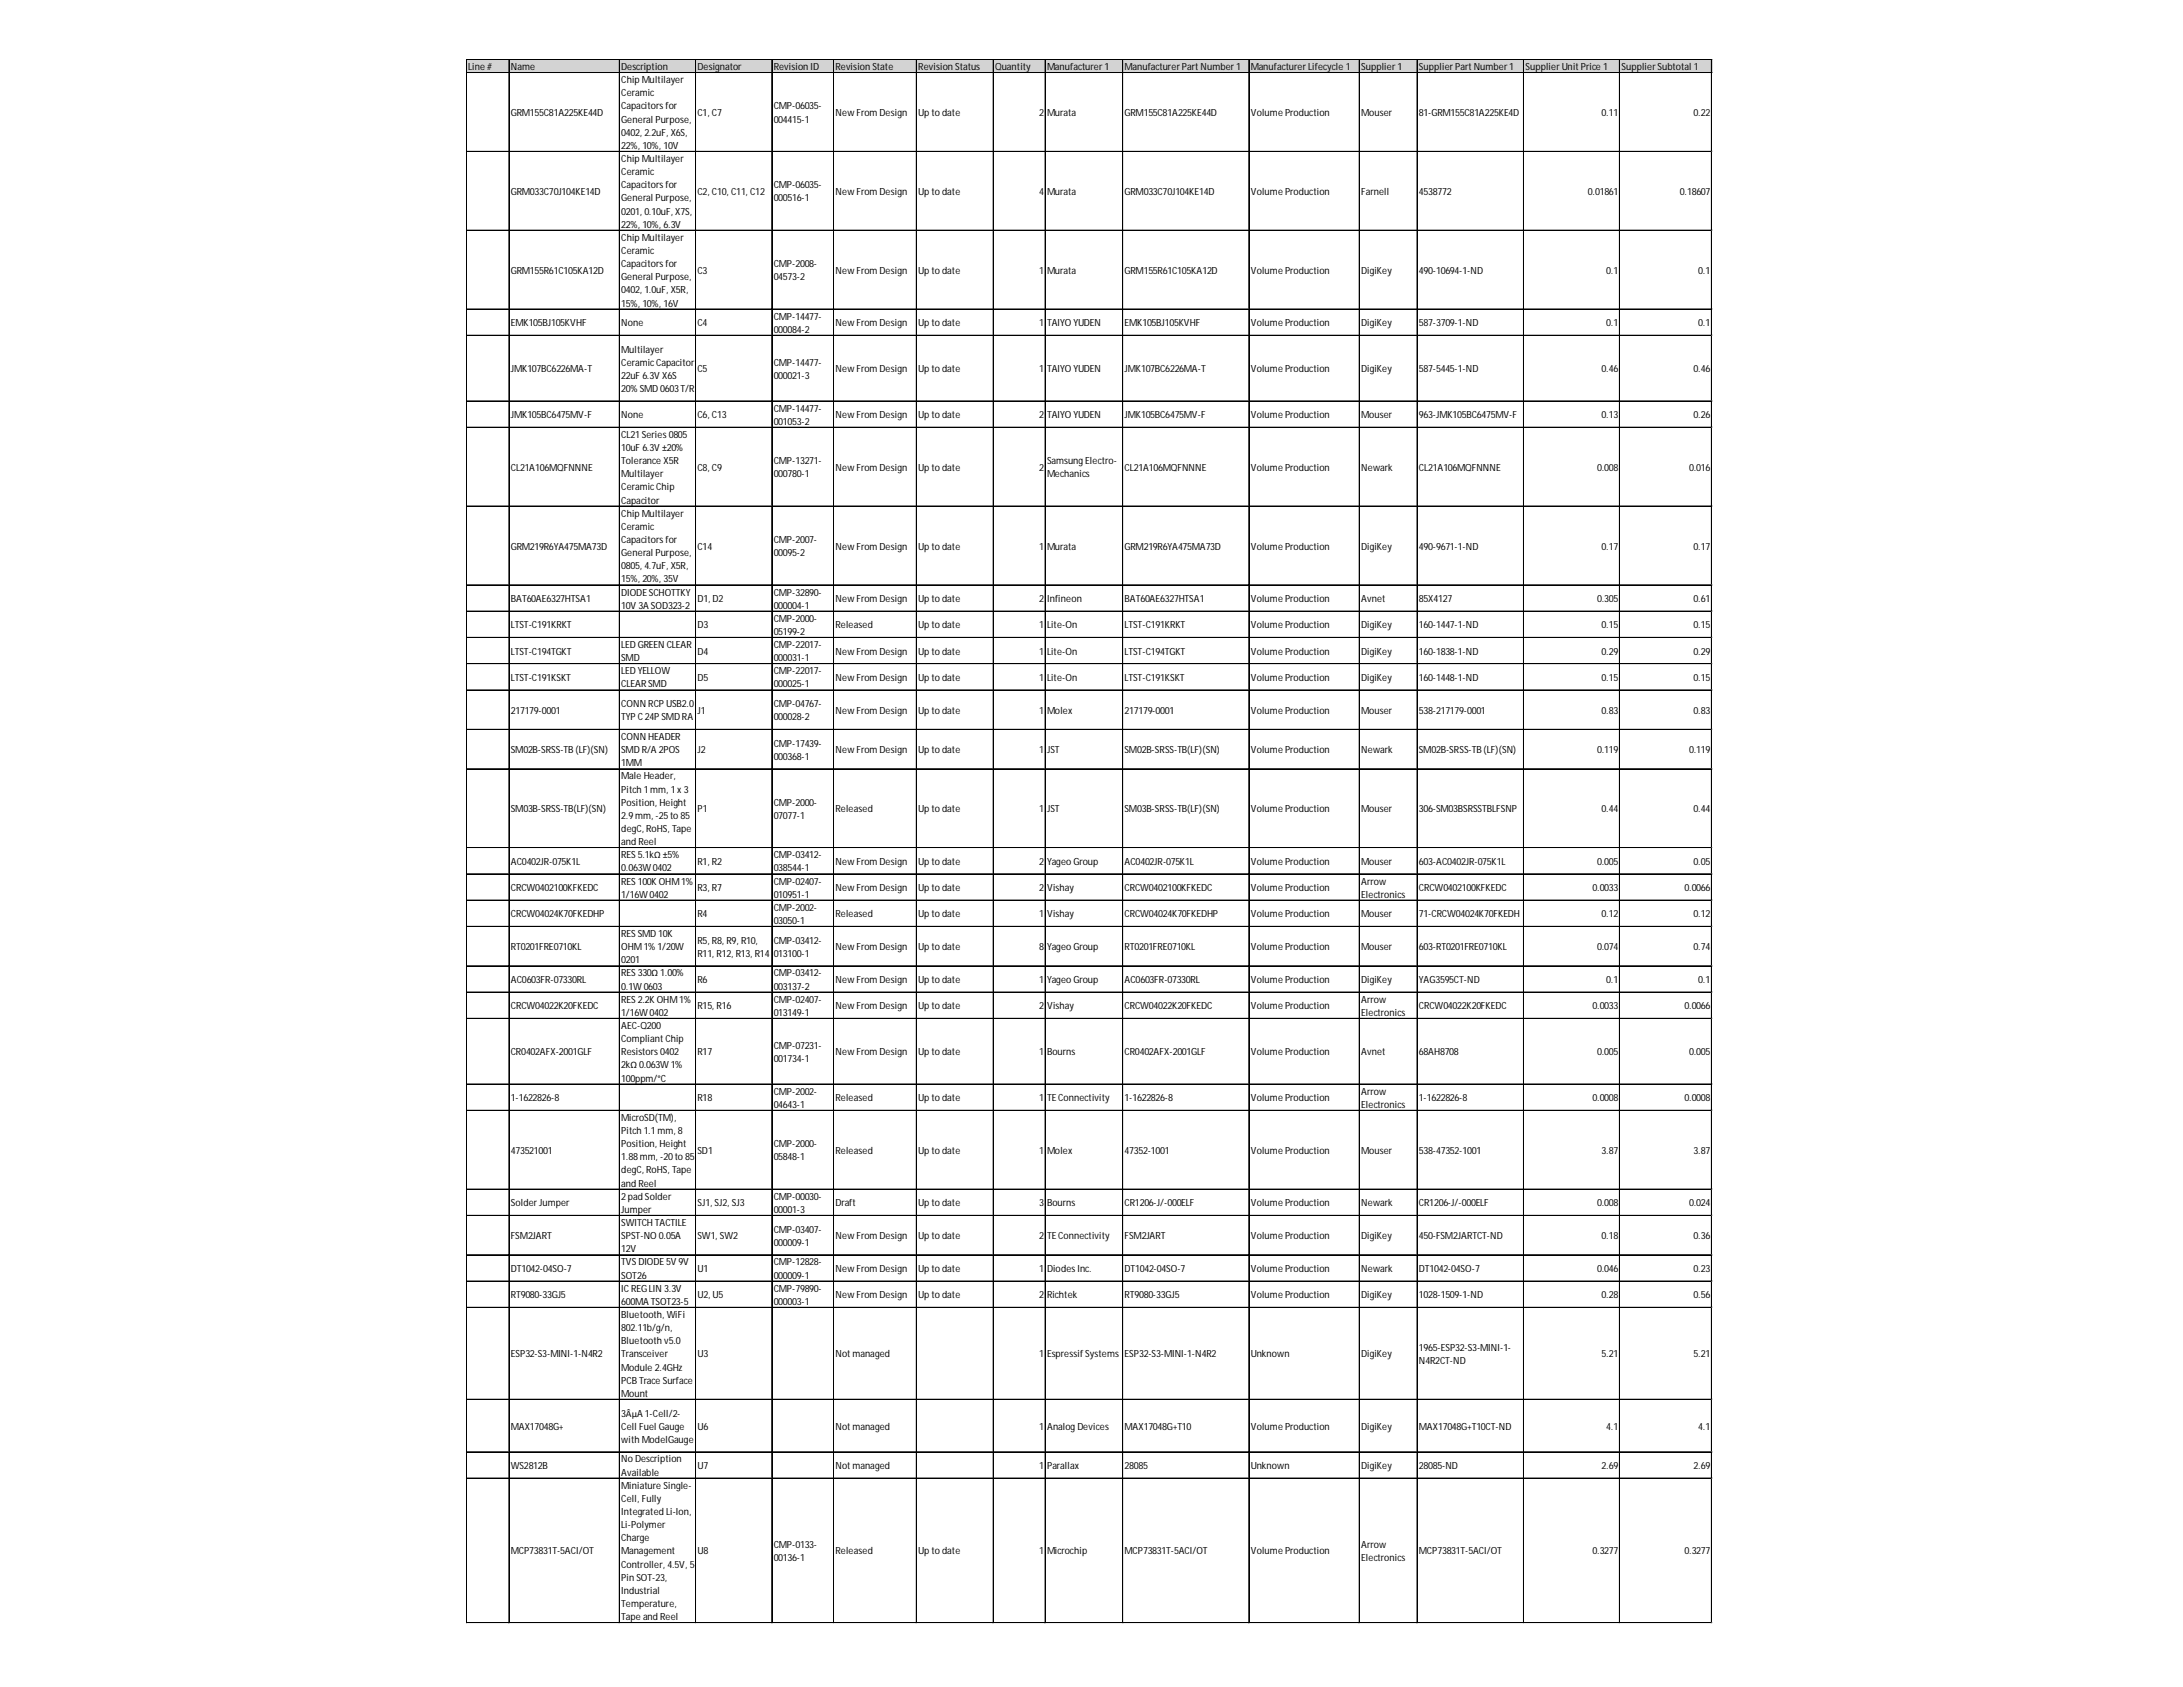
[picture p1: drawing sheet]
<svg xmlns="http://www.w3.org/2000/svg" width="279mm" height="216mm" viewBox="0 0 279 216" stroke-linecap="round" stroke-linejoin="round" font-family="sans-serif">
<defs><g id="words">
<g font-size="1.3">
<text x="59.9" y="9">Line #</text>
<text x="65.4" y="9">Name</text>
<text x="79.5" y="9">Description</text>
<text x="79.5" y="10.6">Chip Multilayer</text>
<text x="89.3" y="9">Designator</text>
<text x="99" y="9">Revision ID</text>
<text x="106.9" y="9">Revision State</text>
<text x="117.5" y="9">Revision Status</text>
<text x="127.4" y="9">Quantity</text>
<text x="134" y="9">Manufacturer1</text>
<text x="143.9" y="9">ManufacturerPartNumber1</text>
<text x="160.1" y="9">ManufacturerLifecycle 1</text>
<text x="174.2" y="9">Supplier1</text>
<text x="181.6" y="9">SupplierPartNumber1</text>
<text x="195.2" y="9">SupplierUnitPrice 1</text>
<text x="207.5" y="9">SupplierSubtotal 1</text>
<text x="65.4" y="14.9">GRM155C81A225KE44D</text>
<text x="79.5" y="12.3">Ceramic</text>
<text x="79.5" y="14">Capacitorsfor</text>
<text x="79.5" y="15.7">General Purpose,</text>
<text x="79.5" y="17.4">0402, 2.2uF, X6S,</text>
<text x="89.3" y="14.9">C1, C7</text>
<text x="99" y="14">CMP-06035-</text>
<text x="99" y="15.7">004415-1</text>
<text x="106.9" y="14.9">NewFrom Design</text>
<text x="117.5" y="14.9">Up to date</text>
<text x="133" y="14.9">2</text>
<text x="134" y="14.9">Murata</text>
<text x="143.9" y="14.9">GRM155C81A225KE44D</text>
<text x="160.1" y="14.9">Volume Production</text>
<text x="174.2" y="14.9">Mouser</text>
<text x="181.6" y="14.9">81-GRM155C81A225KE4D</text>
<text x="205" y="14.9">0.11</text>
<text x="216.8" y="14.9">0.22</text>
<text x="79.5" y="19.1">22%, 10%, 10V</text>
<text x="79.5" y="20.7">Chip Multilayer</text>
<text x="79.5" y="22.4">Ceramic</text>
<text x="65.4" y="24.9">GRM033C70J104KE14D</text>
<text x="79.5" y="24.1">Capacitorsfor</text>
<text x="79.5" y="25.8">General Purpose,</text>
<text x="79.5" y="27.5">0201, 0.10uF, X7S,</text>
<text x="79.5" y="29.1">22%, 10%, 6.3V</text>
<text x="89.3" y="24.9">C2, C10, C11, C12</text>
<text x="99" y="24.1">CMP-06035-</text>
<text x="99" y="25.8">000516-1</text>
<text x="106.9" y="24.9">NewFrom Design</text>
<text x="117.5" y="24.9">Up to date</text>
<text x="133" y="24.9">4</text>
<text x="134" y="24.9">Murata</text>
<text x="143.9" y="24.9">GRM033C70J104KE14D</text>
<text x="160.1" y="24.9">Volume Production</text>
<text x="174.2" y="24.9">Farnell</text>
<text x="181.6" y="24.9">4538772</text>
<text x="203.2" y="24.9">0.01861</text>
<text x="215" y="24.9">0.18607</text>
<text x="65.4" y="35">GRM155R61C105KA12D</text>
<text x="79.5" y="30.8">Chip Multilayer</text>
<text x="79.5" y="32.5">Ceramic</text>
<text x="79.5" y="34.2">Capacitorsfor</text>
<text x="79.5" y="35.9">General Purpose,</text>
<text x="89.3" y="35">C3</text>
<text x="99" y="34.2">CMP-2008-</text>
<text x="99" y="35.9">04573-2</text>
<text x="106.9" y="35">NewFrom Design</text>
<text x="117.5" y="35">Up to date</text>
<text x="133" y="35">1</text>
<text x="134" y="35">Murata</text>
<text x="143.9" y="35">GRM155R61C105KA12D</text>
<text x="160.1" y="35">Volume Production</text>
<text x="174.2" y="35">DigiKey</text>
<text x="181.6" y="35">490-10694-1-ND</text>
<text x="205.6" y="35">0.1</text>
<text x="217.4" y="35">0.1</text>
<text x="65.4" y="41.8">EMK105BJ105KVHF</text>
<text x="79.5" y="37.5">0402, 1.0uF, X5R,</text>
<text x="79.5" y="39.2">15%, 10%, 16V</text>
<text x="79.5" y="41.8">None</text>
<text x="89.3" y="41.8">C4</text>
<text x="99" y="40.9">CMP-14477-</text>
<text x="106.9" y="41.8">NewFrom Design</text>
<text x="117.5" y="41.8">Up to date</text>
<text x="133" y="41.8">1</text>
<text x="134" y="41.8">TAIYO YUDEN</text>
<text x="143.9" y="41.8">EMK105BJ105KVHF</text>
<text x="160.1" y="41.8">Volume Production</text>
<text x="174.2" y="41.8">DigiKey</text>
<text x="181.6" y="41.8">587-3709-1-ND</text>
<text x="205.6" y="41.8">0.1</text>
<text x="217.4" y="41.8">0.1</text>
<text x="65.4" y="47.6">JMK107BC6226MA-T</text>
<text x="79.5" y="45.1">Multilayer</text>
<text x="79.5" y="46.8">CeramicCapacitor</text>
<text x="89.3" y="47.6">C5</text>
<text x="99" y="42.6">000084-2</text>
<text x="99" y="46.8">CMP-14477-</text>
<text x="106.9" y="47.6">NewFrom Design</text>
<text x="117.5" y="47.6">Up to date</text>
<text x="133" y="47.6">1</text>
<text x="134" y="47.6">TAIYO YUDEN</text>
<text x="143.9" y="47.6">JMK107BC6226MA-T</text>
<text x="160.1" y="47.6">Volume Production</text>
<text x="174.2" y="47.6">DigiKey</text>
<text x="181.6" y="47.6">587-5445-1-ND</text>
<text x="205" y="47.6">0.46</text>
<text x="216.8" y="47.6">0.46</text>
<text x="65.4" y="53.5">JMK105BC6475MV-F</text>
<text x="79.5" y="48.5">22uF 6.3V X6S</text>
<text x="79.5" y="50.2">20% SMD 0603T/R</text>
<text x="79.5" y="53.5">None</text>
<text x="89.3" y="53.5">C6, C13</text>
<text x="99" y="48.5">000021-3</text>
<text x="99" y="52.7">CMP-14477-</text>
<text x="106.9" y="53.5">NewFrom Design</text>
<text x="117.5" y="53.5">Up to date</text>
<text x="133" y="53.5">2</text>
<text x="134" y="53.5">TAIYO YUDEN</text>
<text x="143.9" y="53.5">JMK105BC6475MV-F</text>
<text x="160.1" y="53.5">Volume Production</text>
<text x="174.2" y="53.5">Mouser</text>
<text x="181.6" y="53.5">963-JMK105BC6475MV-F</text>
<text x="205" y="53.5">0.13</text>
<text x="216.8" y="53.5">0.26</text>
<text x="79.5" y="56">CL21Series0805</text>
<text x="79.5" y="57.7">10uF 6.3V ±20%</text>
<text x="79.5" y="59.4">Tolerance X5R</text>
<text x="99" y="54.4">001053-2</text>
<text x="99" y="59.4">CMP-13271-</text>
<text x="134" y="59.4">Samsung Electro-</text>
<text x="65.4" y="60.2">CL21A106MQFNNNE</text>
<text x="79.5" y="61.1">Multilayer</text>
<text x="79.5" y="62.8">CeramicChip</text>
<text x="79.5" y="64.4">Capacitor</text>
<text x="89.3" y="60.2">C8, C9</text>
<text x="99" y="61.1">000780-1</text>
<text x="106.9" y="60.2">NewFrom Design</text>
<text x="117.5" y="60.2">Up to date</text>
<text x="133" y="60.2">2</text>
<text x="134" y="61.1">Mechanics</text>
<text x="143.9" y="60.2">CL21A106MQFNNNE</text>
<text x="160.1" y="60.2">Volume Production</text>
<text x="174.2" y="60.2">Newark</text>
<text x="181.6" y="60.2">CL21A106MQFNNNE</text>
<text x="204.4" y="60.2">0.008</text>
<text x="216.2" y="60.2">0.016</text>
<text x="65.4" y="70.3">GRM219R6YA475MA73D</text>
<text x="79.5" y="66.1">Chip Multilayer</text>
<text x="79.5" y="67.8">Ceramic</text>
<text x="79.5" y="69.5">Capacitorsfor</text>
<text x="79.5" y="71.2">General Purpose,</text>
<text x="89.3" y="70.3">C14</text>
<text x="99" y="69.5">CMP-2007-</text>
<text x="99" y="71.2">00095-2</text>
<text x="106.9" y="70.3">NewFrom Design</text>
<text x="117.5" y="70.3">Up to date</text>
<text x="133" y="70.3">1</text>
<text x="134" y="70.3">Murata</text>
<text x="143.9" y="70.3">GRM219R6YA475MA73D</text>
<text x="160.1" y="70.3">Volume Production</text>
<text x="174.2" y="70.3">DigiKey</text>
<text x="181.6" y="70.3">490-9671-1-ND</text>
<text x="205" y="70.3">0.17</text>
<text x="216.8" y="70.3">0.17</text>
<text x="65.4" y="77.1">BAT60AE6327HTSA1</text>
<text x="79.5" y="72.9">0805, 4.7uF, X5R,</text>
<text x="79.5" y="74.5">15%, 20%, 35V</text>
<text x="79.5" y="76.2">DIODE SCHOTTKY</text>
<text x="79.5" y="77.9">10V 3A SOD323-2</text>
<text x="89.3" y="77.1">D1, D2</text>
<text x="99" y="76.2">CMP-32890-</text>
<text x="99" y="77.9">000004-1</text>
<text x="106.9" y="77.1">NewFrom Design</text>
<text x="117.5" y="77.1">Up to date</text>
<text x="133" y="77.1">2</text>
<text x="134" y="77.1">Infineon</text>
<text x="143.9" y="77.1">BAT60AE6327HTSA1</text>
<text x="160.1" y="77.1">Volume Production</text>
<text x="174.2" y="77.1">Avnet</text>
<text x="181.6" y="77.1">85X4127</text>
<text x="204.4" y="77.1">0.305</text>
<text x="216.8" y="77.1">0.61</text>
<text x="65.4" y="80.4">LTST-C191KRKT</text>
<text x="65.4" y="83.8">LTST-C194TGKT</text>
<text x="79.5" y="82.9">LED GREEN CLEAR</text>
<text x="89.3" y="80.4">D3</text>
<text x="89.3" y="83.8">D4</text>
<text x="99" y="79.6">CMP-2000-</text>
<text x="99" y="81.3">05199-2</text>
<text x="99" y="82.9">CMP-22017-</text>
<text x="106.9" y="80.4">Released</text>
<text x="106.9" y="83.8">NewFrom Design</text>
<text x="117.5" y="80.4">Up to date</text>
<text x="117.5" y="83.8">Up to date</text>
<text x="133" y="80.4">1</text>
<text x="133" y="83.8">1</text>
<text x="134" y="80.4">Lite-On</text>
<text x="134" y="83.8">Lite-On</text>
<text x="143.9" y="80.4">LTST-C191KRKT</text>
<text x="143.9" y="83.8">LTST-C194TGKT</text>
<text x="160.1" y="80.4">Volume Production</text>
<text x="160.1" y="83.8">Volume Production</text>
<text x="174.2" y="80.4">DigiKey</text>
<text x="174.2" y="83.8">DigiKey</text>
<text x="181.6" y="80.4">160-1447-1-ND</text>
<text x="181.6" y="83.8">160-1838-1-ND</text>
<text x="205" y="80.4">0.15</text>
<text x="205" y="83.8">0.29</text>
<text x="216.8" y="80.4">0.15</text>
<text x="216.8" y="83.8">0.29</text>
<text x="65.4" y="87.1">LTST-C191KSKT</text>
<text x="79.5" y="84.6">SMD</text>
<text x="79.5" y="86.3">LED YELLOW</text>
<text x="79.5" y="88">CLEARSMD</text>
<text x="89.3" y="87.1">D5</text>
<text x="99" y="84.6">000031-1</text>
<text x="99" y="86.3">CMP-22017-</text>
<text x="99" y="88">000025-1</text>
<text x="106.9" y="87.1">NewFrom Design</text>
<text x="117.5" y="87.1">Up to date</text>
<text x="133" y="87.1">1</text>
<text x="134" y="87.1">Lite-On</text>
<text x="143.9" y="87.1">LTST-C191KSKT</text>
<text x="160.1" y="87.1">Volume Production</text>
<text x="174.2" y="87.1">DigiKey</text>
<text x="181.6" y="87.1">160-1448-1-ND</text>
<text x="205" y="87.1">0.15</text>
<text x="216.8" y="87.1">0.15</text>
<text x="65.4" y="91.3">217179-0001</text>
<text x="79.5" y="90.5">CONN RCPUSB2.0</text>
<text x="79.5" y="92.2">TYPC24PSMD RA</text>
<text x="79.5" y="94.7">CONN HEADER</text>
<text x="89.3" y="91.3">J1</text>
<text x="99" y="90.5">CMP-04767-</text>
<text x="99" y="92.2">000028-2</text>
<text x="99" y="95.5">CMP-17439-</text>
<text x="106.9" y="91.3">NewFrom Design</text>
<text x="117.5" y="91.3">Up to date</text>
<text x="133" y="91.3">1</text>
<text x="134" y="91.3">Molex</text>
<text x="143.9" y="91.3">217179-0001</text>
<text x="160.1" y="91.3">Volume Production</text>
<text x="174.2" y="91.3">Mouser</text>
<text x="181.6" y="91.3">538-217179-0001</text>
<text x="205" y="91.3">0.83</text>
<text x="216.8" y="91.3">0.83</text>
<text x="65.4" y="96.4">SM02B-SRSS-TB(LF)(SN)</text>
<text x="79.5" y="96.4">SMD R/A 2POS</text>
<text x="79.5" y="98.1">1MM</text>
<text x="79.5" y="99.7">Male Header,</text>
<text x="79.5" y="101.4">Pitch 1mm, 1x 3</text>
<text x="89.3" y="96.4">J2</text>
<text x="99" y="97.2">000368-1</text>
<text x="106.9" y="96.4">NewFrom Design</text>
<text x="117.5" y="96.4">Up to date</text>
<text x="133" y="96.4">1</text>
<text x="134" y="96.4">JST</text>
<text x="143.9" y="96.4">SM02B-SRSS-TB(LF)(SN)</text>
<text x="160.1" y="96.4">Volume Production</text>
<text x="174.2" y="96.4">Newark</text>
<text x="181.6" y="96.4">SM02B-SRSS-TB(LF)(SN)</text>
<text x="204.4" y="96.4">0.119</text>
<text x="216.2" y="96.4">0.119</text>
<text x="65.4" y="104">SM03B-SRSS-TB(LF)(SN)</text>
<text x="79.5" y="103.1">Position, Height</text>
<text x="79.5" y="104.8">2.9mm, -25to 85</text>
<text x="79.5" y="106.5">degC, RoHS, Tape</text>
<text x="89.3" y="104">P1</text>
<text x="99" y="103.1">CMP-2000-</text>
<text x="99" y="104.8">07077-1</text>
<text x="106.9" y="104">Released</text>
<text x="117.5" y="104">Up to date</text>
<text x="133" y="104">1</text>
<text x="134" y="104">JST</text>
<text x="143.9" y="104">SM03B-SRSS-TB(LF)(SN)</text>
<text x="160.1" y="104">Volume Production</text>
<text x="174.2" y="104">Mouser</text>
<text x="181.6" y="104">306-SM03BSRSSTBLFSNP</text>
<text x="205" y="104">0.44</text>
<text x="216.8" y="104">0.44</text>
<text x="65.4" y="110.7">AC0402JR-075K1L</text>
<text x="79.5" y="108.2">and Reel</text>
<text x="79.5" y="109.8">RES5.1kΩ ±5%</text>
<text x="79.5" y="111.5">0.063W0402</text>
<text x="79.5" y="113.2">RES100KOHM1%</text>
<text x="89.3" y="110.7">R1, R2</text>
<text x="99" y="109.8">CMP-03412-</text>
<text x="99" y="111.5">038544-1</text>
<text x="99" y="113.2">CMP-02407-</text>
<text x="106.9" y="110.7">NewFrom Design</text>
<text x="117.5" y="110.7">Up to date</text>
<text x="133" y="110.7">2</text>
<text x="134" y="110.7">Yageo Group</text>
<text x="143.9" y="110.7">AC0402JR-075K1L</text>
<text x="160.1" y="110.7">Volume Production</text>
<text x="174.2" y="110.7">Mouser</text>
<text x="174.2" y="113.2">Arrow</text>
<text x="181.6" y="110.7">603-AC0402JR-075K1L</text>
<text x="204.4" y="110.7">0.005</text>
<text x="216.8" y="110.7">0.05</text>
<text x="65.4" y="114">CRCW0402100KFKEDC</text>
<text x="65.4" y="117.4">CRCW04024K70FKEDHP</text>
<text x="79.5" y="114.9">1/16W0402</text>
<text x="79.5" y="119.9">RESSMD 10K</text>
<text x="89.3" y="114">R3, R7</text>
<text x="89.3" y="117.4">R4</text>
<text x="99" y="114.9">010951-1</text>
<text x="99" y="116.6">CMP-2002-</text>
<text x="99" y="118.2">03050-1</text>
<text x="106.9" y="114">NewFrom Design</text>
<text x="106.9" y="117.4">Released</text>
<text x="117.5" y="114">Up to date</text>
<text x="117.5" y="117.4">Up to date</text>
<text x="133" y="114">2</text>
<text x="133" y="117.4">1</text>
<text x="134" y="114">Vishay</text>
<text x="134" y="117.4">Vishay</text>
<text x="143.9" y="114">CRCW0402100KFKEDC</text>
<text x="143.9" y="117.4">CRCW04024K70FKEDHP</text>
<text x="160.1" y="114">Volume Production</text>
<text x="160.1" y="117.4">Volume Production</text>
<text x="174.2" y="114.9">Electronics</text>
<text x="174.2" y="117.4">Mouser</text>
<text x="181.6" y="114">CRCW0402100KFKEDC</text>
<text x="181.6" y="117.4">71-CRCW04024K70FKEDH</text>
<text x="203.8" y="114">0.0033</text>
<text x="205" y="117.4">0.12</text>
<text x="215.6" y="114">0.0066</text>
<text x="216.8" y="117.4">0.12</text>
<text x="65.4" y="121.6">RT0201FRE0710KL</text>
<text x="65.4" y="125.8">AC0603FR-07330RL</text>
<text x="79.5" y="121.6">OHM1% 1/20W</text>
<text x="79.5" y="123.3">0201</text>
<text x="79.5" y="125">RES330Ω 1.00%</text>
<text x="89.3" y="120.8">R5, R8, R9, R10,</text>
<text x="89.3" y="122.4">R11, R12, R13, R14</text>
<text x="89.3" y="125.8">R6</text>
<text x="99" y="120.8">CMP-03412-</text>
<text x="99" y="122.4">013100-1</text>
<text x="99" y="125">CMP-03412-</text>
<text x="106.9" y="121.6">NewFrom Design</text>
<text x="106.9" y="125.8">NewFrom Design</text>
<text x="117.5" y="121.6">Up to date</text>
<text x="117.5" y="125.8">Up to date</text>
<text x="133" y="121.6">8</text>
<text x="133" y="125.8">1</text>
<text x="134" y="121.6">Yageo Group</text>
<text x="134" y="125.8">Yageo Group</text>
<text x="143.9" y="121.6">RT0201FRE0710KL</text>
<text x="143.9" y="125.8">AC0603FR-07330RL</text>
<text x="160.1" y="121.6">Volume Production</text>
<text x="160.1" y="125.8">Volume Production</text>
<text x="174.2" y="121.6">Mouser</text>
<text x="174.2" y="125.8">DigiKey</text>
<text x="181.6" y="121.6">603-RT0201FRE0710KL</text>
<text x="181.6" y="125.8">YAG3595CT-ND</text>
<text x="204.4" y="121.6">0.074</text>
<text x="205.6" y="125.8">0.1</text>
<text x="216.8" y="121.6">0.74</text>
<text x="217.4" y="125.8">0.1</text>
<text x="65.4" y="129.2">CRCW04022K20FKEDC</text>
<text x="79.5" y="126.6">0.1W0603</text>
<text x="79.5" y="128.3">RES2.2KOHM1%</text>
<text x="79.5" y="130">1/16W0402</text>
<text x="79.5" y="131.7">AEC-Q200</text>
<text x="89.3" y="129.2">R15, R16</text>
<text x="99" y="126.6">003137-2</text>
<text x="99" y="128.3">CMP-02407-</text>
<text x="99" y="130">013149-1</text>
<text x="106.9" y="129.2">NewFrom Design</text>
<text x="117.5" y="129.2">Up to date</text>
<text x="133" y="129.2">2</text>
<text x="134" y="129.2">Vishay</text>
<text x="143.9" y="129.2">CRCW04022K20FKEDC</text>
<text x="160.1" y="129.2">Volume Production</text>
<text x="174.2" y="128.3">Arrow</text>
<text x="174.2" y="130">Electronics</text>
<text x="181.6" y="129.2">CRCW04022K20FKEDC</text>
<text x="203.8" y="129.2">0.0033</text>
<text x="215.6" y="129.2">0.0066</text>
<text x="65.4" y="135.1">CR0402AFX-2001GLF</text>
<text x="79.5" y="133.4">CompliantChip</text>
<text x="79.5" y="135.1">Resistors0402</text>
<text x="79.5" y="136.7">2kΩ 0.063W1%</text>
<text x="89.3" y="135.1">R17</text>
<text x="99" y="134.2">CMP-07231-</text>
<text x="99" y="135.9">001734-1</text>
<text x="106.9" y="135.1">NewFrom Design</text>
<text x="117.5" y="135.1">Up to date</text>
<text x="133" y="135.1">1</text>
<text x="134" y="135.1">Bourns</text>
<text x="143.9" y="135.1">CR0402AFX-2001GLF</text>
<text x="160.1" y="135.1">Volume Production</text>
<text x="174.2" y="135.1">Avnet</text>
<text x="181.6" y="135.1">68AH8708</text>
<text x="204.4" y="135.1">0.005</text>
<text x="216.2" y="135.1">0.005</text>
<text x="65.4" y="140.9">1-1622826-8</text>
<text x="79.5" y="138.4">100ppm/°C</text>
<text x="79.5" y="143.5">MicroSD(TM),</text>
<text x="89.3" y="140.9">R18</text>
<text x="99" y="140.1">CMP-2002-</text>
<text x="99" y="141.8">04643-1</text>
<text x="106.9" y="140.9">Released</text>
<text x="117.5" y="140.9">Up to date</text>
<text x="133" y="140.9">1</text>
<text x="134" y="140.9">TE Connectivity</text>
<text x="143.9" y="140.9">1-1622826-8</text>
<text x="160.1" y="140.9">Volume Production</text>
<text x="174.2" y="140.1">Arrow</text>
<text x="174.2" y="141.8">Electronics</text>
<text x="181.6" y="140.9">1-1622826-8</text>
<text x="203.8" y="140.9">0.0008</text>
<text x="215.6" y="140.9">0.0008</text>
<text x="65.4" y="147.7">473521001</text>
<text x="79.5" y="145.1">Pitch 1.1mm, 8</text>
<text x="79.5" y="146.8">Position, Height</text>
<text x="79.5" y="148.5">1.88mm, -20to 85</text>
<text x="89.3" y="147.7">SD1</text>
<text x="99" y="146.8">CMP-2000-</text>
<text x="99" y="148.5">05848-1</text>
<text x="106.9" y="147.7">Released</text>
<text x="117.5" y="147.7">Up to date</text>
<text x="133" y="147.7">1</text>
<text x="134" y="147.7">Molex</text>
<text x="143.9" y="147.7">47352-1001</text>
<text x="160.1" y="147.7">Volume Production</text>
<text x="174.2" y="147.7">Mouser</text>
<text x="181.6" y="147.7">538-47352-1001</text>
<text x="205" y="147.7">3.87</text>
<text x="216.8" y="147.7">3.87</text>
<text x="65.4" y="154.4">SolderJumper</text>
<text x="79.5" y="150.2">degC, RoHS, Tape</text>
<text x="79.5" y="151.9">and Reel</text>
<text x="79.5" y="153.5">2pad Solder</text>
<text x="79.5" y="155.2">Jumper</text>
<text x="89.3" y="154.4">SJ1, SJ2, SJ3</text>
<text x="99" y="153.5">CMP-00030-</text>
<text x="99" y="155.2">00001-3</text>
<text x="106.9" y="154.4">Draft</text>
<text x="117.5" y="154.4">Up to date</text>
<text x="133" y="154.4">3</text>
<text x="134" y="154.4">Bourns</text>
<text x="143.9" y="154.4">CR1206-J/-000ELF</text>
<text x="160.1" y="154.4">Volume Production</text>
<text x="174.2" y="154.4">Newark</text>
<text x="181.6" y="154.4">CR1206-J/-000ELF</text>
<text x="204.4" y="154.4">0.008</text>
<text x="216.2" y="154.4">0.024</text>
<text x="65.4" y="158.6">FSM2JART</text>
<text x="79.5" y="156.9">SWITCH TACTILE</text>
<text x="79.5" y="158.6">SPST-NO 0.05A</text>
<text x="79.5" y="160.3">12V</text>
<text x="79.5" y="162">TVSDIODE 5V 9V</text>
<text x="89.3" y="158.6">SW1, SW2</text>
<text x="99" y="157.7">CMP-03407-</text>
<text x="99" y="159.4">000009-1</text>
<text x="99" y="162">CMP-12828-</text>
<text x="106.9" y="158.6">NewFrom Design</text>
<text x="117.5" y="158.6">Up to date</text>
<text x="133" y="158.6">2</text>
<text x="134" y="158.6">TE Connectivity</text>
<text x="143.9" y="158.6">FSM2JART</text>
<text x="160.1" y="158.6">Volume Production</text>
<text x="174.2" y="158.6">DigiKey</text>
<text x="181.6" y="158.6">450-FSM2JARTCT-ND</text>
<text x="205" y="158.6">0.18</text>
<text x="216.8" y="158.6">0.36</text>
<text x="65.4" y="162.8">DT1042-04SO-7</text>
<text x="65.4" y="166.2">RT9080-33GJ5</text>
<text x="79.5" y="163.6">SOT26</text>
<text x="79.5" y="165.3">ICREGLIN 3.3V</text>
<text x="79.5" y="167">600MA TSOT23-5</text>
<text x="89.3" y="162.8">U1</text>
<text x="89.3" y="166.2">U2, U5</text>
<text x="99" y="163.6">000009-1</text>
<text x="99" y="165.3">CMP-79890-</text>
<text x="99" y="167">000003-1</text>
<text x="106.9" y="162.8">NewFrom Design</text>
<text x="106.9" y="166.2">NewFrom Design</text>
<text x="117.5" y="162.8">Up to date</text>
<text x="117.5" y="166.2">Up to date</text>
<text x="133" y="162.8">1</text>
<text x="133" y="166.2">2</text>
<text x="134" y="162.8">DiodesInc.</text>
<text x="134" y="166.2">Richtek</text>
<text x="143.9" y="162.8">DT1042-04SO-7</text>
<text x="143.9" y="166.2">RT9080-33GJ5</text>
<text x="160.1" y="162.8">Volume Production</text>
<text x="160.1" y="166.2">Volume Production</text>
<text x="174.2" y="162.8">Newark</text>
<text x="174.2" y="166.2">DigiKey</text>
<text x="181.6" y="162.8">DT1042-04SO-7</text>
<text x="181.6" y="166.2">1028-1509-1-ND</text>
<text x="204.4" y="162.8">0.046</text>
<text x="205" y="166.2">0.28</text>
<text x="216.8" y="162.8">0.23</text>
<text x="216.8" y="166.2">0.56</text>
<text x="65.4" y="173.7">ESP32-S3-MINI-1-N4R2</text>
<text x="79.5" y="168.7">Bluetooth, WiFi</text>
<text x="79.5" y="170.4">802.11b/g/n,</text>
<text x="79.5" y="172">Bluetooth v5.0</text>
<text x="79.5" y="173.7">Transceiver</text>
<text x="89.3" y="173.7">U3</text>
<text x="106.9" y="173.7">Notmanaged</text>
<text x="133" y="173.7">1</text>
<text x="134" y="173.7">EspressifSystems</text>
<text x="143.9" y="173.7">ESP32-S3-MINI-1-N4R2</text>
<text x="160.1" y="173.7">Unknown</text>
<text x="174.2" y="173.7">DigiKey</text>
<text x="181.6" y="172.9">1965-ESP32-S3-MINI-1-</text>
<text x="205" y="173.7">5.21</text>
<text x="216.8" y="173.7">5.21</text>
<text x="79.5" y="175.4">Module 2.4GHz</text>
<text x="79.5" y="177.1">PCBTrace Surface</text>
<text x="79.5" y="178.8">Mount</text>
<text x="181.6" y="174.6">N4R2CT-ND</text>
<text x="65.4" y="183">MAX17048G+</text>
<text x="79.5" y="181.3">3ÂµA 1-Cell/2-</text>
<text x="79.5" y="183">Cell Fuel Gauge</text>
<text x="79.5" y="184.6">with ModelGauge</text>
<text x="89.3" y="183">U6</text>
<text x="106.9" y="183">Notmanaged</text>
<text x="133" y="183">1</text>
<text x="134" y="183">Analog Devices</text>
<text x="143.9" y="183">MAX17048G+T10</text>
<text x="160.1" y="183">Volume Production</text>
<text x="174.2" y="183">DigiKey</text>
<text x="181.6" y="183">MAX17048G+T10CT-ND</text>
<text x="205.6" y="183">4.1</text>
<text x="217.4" y="183">4.1</text>
<text x="65.4" y="188">WS2812B</text>
<text x="79.5" y="187.2">No Description</text>
<text x="79.5" y="188.8">Available</text>
<text x="79.5" y="190.5">Miniature Single-</text>
<text x="89.3" y="188">U7</text>
<text x="106.9" y="188">Notmanaged</text>
<text x="133" y="188">1</text>
<text x="134" y="188">Parallax</text>
<text x="143.9" y="188">28085</text>
<text x="160.1" y="188">Unknown</text>
<text x="174.2" y="188">DigiKey</text>
<text x="181.6" y="188">28085-ND</text>
<text x="205" y="188">2.69</text>
<text x="216.8" y="188">2.69</text>
<text x="79.5" y="192.2">Cell, Fully</text>
<text x="79.5" y="193.9">Integrated Li-Ion,</text>
<text x="79.5" y="195.6">Li-Polymer</text>
<text x="79.5" y="197.3">Charge</text>
<text x="65.4" y="198.9">MCP73831T-5ACI/OT</text>
<text x="79.5" y="198.9">Management</text>
<text x="79.5" y="200.6">Controller, 4.5V, 5-</text>
<text x="79.5" y="202.3">Pin SOT-23,</text>
<text x="79.5" y="204">Industrial</text>
<text x="89.3" y="198.9">U8</text>
<text x="99" y="198.1">CMP-0133-</text>
<text x="99" y="199.8">00136-1</text>
<text x="106.9" y="198.9">Released</text>
<text x="117.5" y="198.9">Up to date</text>
<text x="133" y="198.9">1</text>
<text x="134" y="198.9">Microchip</text>
<text x="143.9" y="198.9">MCP73831T-5ACI/OT</text>
<text x="160.1" y="198.9">Volume Production</text>
<text x="174.2" y="198.1">Arrow</text>
<text x="174.2" y="199.8">Electronics</text>
<text x="181.6" y="198.9">MCP73831T-5ACI/OT</text>
<text x="203.8" y="198.9">0.3277</text>
<text x="215.6" y="198.9">0.3277</text>
<text x="79.5" y="205.7">Temperature,</text>
<text x="79.5" y="207.3">Tape and Reel</text>
</g>
</g></defs>
<path d="M59.7 7.6h159.5v1.8h-159.5z" fill="#d3d3d3"/>
<g fill="none" stroke="#000" stroke-width=".13">
<path d="M59.7 7.6v200.1M59.8 7.6h159.3M59.8 9.3h159.3M59.8 19.4h159.3M65.1 7.7v200M65.2 7.7v200M79.3 7.7v200M89 7.7v200M89.1 7.7v200M98.8 7.7v200M106.7 7.7v200M117.3 7.7v200"/>
<path d="M127.1 7.7v200M127.2 7.7v200M133.8 7.7v200M143.7 7.7v200M159.8 7.7v200M159.9 7.7v200M174 7.7v200M181.4 7.7v200M195 7.7v200M207.3 7.7v200M219 7.7v200M219.1 7.7v200"/>
<path d="M59.8 29.5h159.3M59.8 39.5h159.3M59.8 39.6h159.3M59.8 42.9h159.3M59.8 51.3h159.3M59.8 51.4h159.3M59.8 54.7h159.3M59.8 64.8h159.3M59.8 74.8h159.3M59.8 74.9h159.3M59.8 78.2h159.3M59.8 81.6h159.3"/>
<path d="M59.8 84.9h159.3M59.8 85h159.3M59.8 88.3h159.3M59.8 93.3h159.3M59.8 93.4h159.3M59.8 98.4h159.3M59.8 108.5h159.3M59.8 111.8h159.3M59.8 111.9h159.3M59.8 115.2h159.3M59.8 118.6h159.3M59.8 123.6h159.3"/>
<path d="M59.8 127h159.3M59.8 130.3h159.3M59.8 130.4h159.3M59.8 138.7h159.3M59.8 138.8h159.3M59.8 142.1h159.3M59.8 152.2h159.3M59.8 155.5h159.3M59.8 155.6h159.3M59.8 160.6h159.3M59.8 163.9h159.3M59.8 164h159.3"/>
<path d="M59.8 167.3h159.3M59.8 179.1h159.3M59.8 185.8h159.3M59.8 189.2h159.3M59.8 207.7h159.3"/>
</g>
<path d="M59.7 207.7v.1" fill="none" stroke="#d4d4d4" stroke-width=".13"/>
<path d="M59.7 207.7l.1 .1z" fill="#d4d4d4"/>
<path d="M65.1 207.7v.1" fill="none" stroke="#d4d4d4" stroke-width=".13"/>
<path d="M65.1 207.7l.1 .1z" fill="#d4d4d4"/>
<path d="M79.3 207.7v.1" fill="none" stroke="#d4d4d4" stroke-width=".13"/>
<path d="M79.3 207.7v.1z" fill="#d4d4d4"/>
<path d="M89 207.7v.1" fill="none" stroke="#d4d4d4" stroke-width=".13"/>
<path d="M89 207.7l.1 .1z" fill="#d4d4d4"/>
<path d="M98.8 207.7v.1" fill="none" stroke="#d4d4d4" stroke-width=".13"/>
<path d="M98.8 207.7l.1 .1z" fill="#d4d4d4"/>
<path d="M106.7 207.7v.1" fill="none" stroke="#d4d4d4" stroke-width=".13"/>
<path d="M106.7 207.7l.1 .1z" fill="#d4d4d4"/>
<path d="M117.3 207.7v.1" fill="none" stroke="#d4d4d4" stroke-width=".13"/>
<path d="M117.3 207.7l.1 .1z" fill="#d4d4d4"/>
<path d="M127.1 207.7v.1" fill="none" stroke="#d4d4d4" stroke-width=".13"/>
<path d="M127.1 207.7l.1 .1z" fill="#d4d4d4"/>
<path d="M133.8 207.7v.1" fill="none" stroke="#d4d4d4" stroke-width=".13"/>
<path d="M133.8 207.7v.1z" fill="#d4d4d4"/>
<path d="M143.7 207.7v.1" fill="none" stroke="#d4d4d4" stroke-width=".13"/>
<path d="M143.7 207.7l.1 .1z" fill="#d4d4d4"/>
<path d="M159.8 207.7v.1" fill="none" stroke="#d4d4d4" stroke-width=".13"/>
<path d="M159.8 207.7l.1 .1z" fill="#d4d4d4"/>
<path d="M174 207.7v.1" fill="none" stroke="#d4d4d4" stroke-width=".13"/>
<path d="M174 207.7v.1z" fill="#d4d4d4"/>
<path d="M181.4 207.7v.1" fill="none" stroke="#d4d4d4" stroke-width=".13"/>
<path d="M181.4 207.7v.1z" fill="#d4d4d4"/>
<path d="M195 207.7v.1" fill="none" stroke="#d4d4d4" stroke-width=".13"/>
<path d="M195 207.7l.1 .1z" fill="#d4d4d4"/>
<path d="M207.3 207.7v.1" fill="none" stroke="#d4d4d4" stroke-width=".13"/>
<path d="M207.3 207.7l.1 .1z" fill="#d4d4d4"/>
<path d="M219 207.7v.1" fill="none" stroke="#d4d4d4" stroke-width=".13"/>
<path d="M219 207.7l.1 .1z" fill="#d4d4d4"/>
<path d="M219.1 19.4h.1" fill="none" stroke="#d4d4d4" stroke-width=".13"/>
<path d="M219.1 19.4l.1 .1z" fill="#d4d4d4"/>
<path d="M219.1 29.5h.1" fill="none" stroke="#d4d4d4" stroke-width=".13"/>
<path d="M219.1 29.5h.1z" fill="#d4d4d4"/>
<path d="M219.1 39.5h.1" fill="none" stroke="#d4d4d4" stroke-width=".13"/>
<path d="M219.1 39.5l.1 .1z" fill="#d4d4d4"/>
<path d="M219.1 42.9h.1" fill="none" stroke="#d4d4d4" stroke-width=".13"/>
<path d="M219.1 42.9l.1 .1z" fill="#d4d4d4"/>
<path d="M219.1 51.3h.1" fill="none" stroke="#d4d4d4" stroke-width=".13"/>
<path d="M219.1 51.3l.1 .1z" fill="#d4d4d4"/>
<path d="M219.1 54.7h.1" fill="none" stroke="#d4d4d4" stroke-width=".13"/>
<path d="M219.1 54.7l.1 .1z" fill="#d4d4d4"/>
<path d="M219.1 64.8h.1" fill="none" stroke="#d4d4d4" stroke-width=".13"/>
<path d="M219.1 64.8h.1z" fill="#d4d4d4"/>
<path d="M219.1 74.8h.1" fill="none" stroke="#d4d4d4" stroke-width=".13"/>
<path d="M219.1 74.8l.1 .1z" fill="#d4d4d4"/>
<path d="M219.1 78.2h.1" fill="none" stroke="#d4d4d4" stroke-width=".13"/>
<path d="M219.1 78.2l.1 .1z" fill="#d4d4d4"/>
<path d="M219.1 81.6h.1" fill="none" stroke="#d4d4d4" stroke-width=".13"/>
<path d="M219.1 81.6l.1 .1z" fill="#d4d4d4"/>
<path d="M219.1 84.9h.1" fill="none" stroke="#d4d4d4" stroke-width=".13"/>
<path d="M219.1 84.9l.1 .1z" fill="#d4d4d4"/>
<path d="M219.1 88.3h.1" fill="none" stroke="#d4d4d4" stroke-width=".13"/>
<path d="M219.1 88.3l.1 .1z" fill="#d4d4d4"/>
<path d="M219.1 93.3h.1" fill="none" stroke="#d4d4d4" stroke-width=".13"/>
<path d="M219.1 93.3l.1 .1z" fill="#d4d4d4"/>
<path d="M219.1 98.4h.1" fill="none" stroke="#d4d4d4" stroke-width=".13"/>
<path d="M219.1 98.4l.1 .1z" fill="#d4d4d4"/>
<path d="M219.1 108.5h.1" fill="none" stroke="#d4d4d4" stroke-width=".13"/>
<path d="M219.1 108.5l.1 .1z" fill="#d4d4d4"/>
<path d="M219.1 111.8h.1" fill="none" stroke="#d4d4d4" stroke-width=".13"/>
<path d="M219.1 111.8l.1 .1z" fill="#d4d4d4"/>
<path d="M219.1 115.2h.1" fill="none" stroke="#d4d4d4" stroke-width=".13"/>
<path d="M219.1 115.2l.1 .1z" fill="#d4d4d4"/>
<path d="M219.1 118.6h.1" fill="none" stroke="#d4d4d4" stroke-width=".13"/>
<path d="M219.1 118.6h.1z" fill="#d4d4d4"/>
<path d="M219.1 123.6h.1" fill="none" stroke="#d4d4d4" stroke-width=".13"/>
<path d="M219.1 123.6l.1 .1z" fill="#d4d4d4"/>
<path d="M219.1 127h.1" fill="none" stroke="#d4d4d4" stroke-width=".13"/>
<path d="M219.1 127h.1z" fill="#d4d4d4"/>
<path d="M219.1 130.3h.1" fill="none" stroke="#d4d4d4" stroke-width=".13"/>
<path d="M219.1 130.3l.1 .1z" fill="#d4d4d4"/>
<path d="M219.1 138.7h.1" fill="none" stroke="#d4d4d4" stroke-width=".13"/>
<path d="M219.1 138.7l.1 .1z" fill="#d4d4d4"/>
<path d="M219.1 142.1h.1" fill="none" stroke="#d4d4d4" stroke-width=".13"/>
<path d="M219.1 142.1l.1 .1z" fill="#d4d4d4"/>
<path d="M219.1 152.2h.1" fill="none" stroke="#d4d4d4" stroke-width=".13"/>
<path d="M219.1 152.2l.1 .1z" fill="#d4d4d4"/>
<path d="M219.1 155.5h.1" fill="none" stroke="#d4d4d4" stroke-width=".13"/>
<path d="M219.1 155.5l.1 .1z" fill="#d4d4d4"/>
<path d="M219.1 160.6h.1" fill="none" stroke="#d4d4d4" stroke-width=".13"/>
<path d="M219.1 160.6l.1 .1z" fill="#d4d4d4"/>
<path d="M219.1 163.9h.1" fill="none" stroke="#d4d4d4" stroke-width=".13"/>
<path d="M219.1 163.9l.1 .1z" fill="#d4d4d4"/>
<path d="M219.1 167.3h.1" fill="none" stroke="#d4d4d4" stroke-width=".13"/>
<path d="M219.1 167.3l.1 .1z" fill="#d4d4d4"/>
<path d="M219.1 179.1h.1" fill="none" stroke="#d4d4d4" stroke-width=".13"/>
<path d="M219.1 179.1l.1 .1z" fill="#d4d4d4"/>
<path d="M219.1 185.8h.1" fill="none" stroke="#d4d4d4" stroke-width=".13"/>
<path d="M219.1 185.8l.1 .1z" fill="#d4d4d4"/>
<path d="M219.1 189.2h.1" fill="none" stroke="#d4d4d4" stroke-width=".13"/>
<path d="M219.1 189.2h.1z" fill="#d4d4d4"/>
<path d="M219.1 207.7h.1" fill="none" stroke="#d4d4d4" stroke-width=".13"/>
<path d="M219.1 207.7h.1z" fill="#d4d4d4"/>
<use href="#words"/>
</svg>
